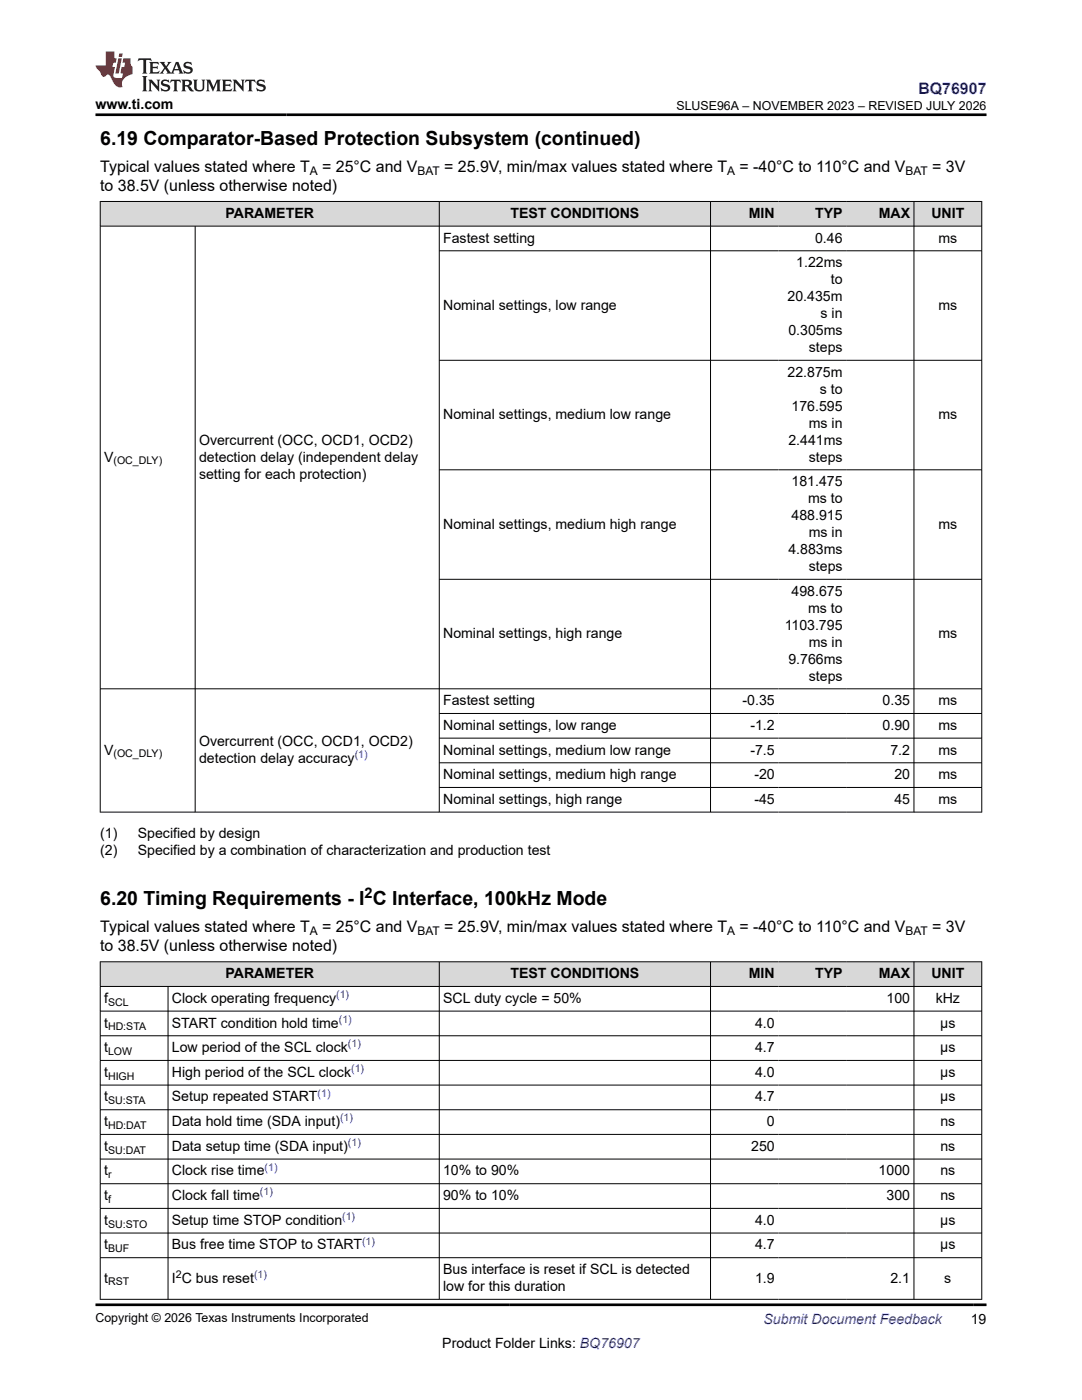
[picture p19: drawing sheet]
<svg xmlns="http://www.w3.org/2000/svg" width="216mm" height="279mm" viewBox="0 0 216 279" stroke-linecap="round" stroke-linejoin="round" font-family="sans-serif">
<defs><g id="words">
<g font-size="3.9">
<text x="20" y="28.8">6.19 Comparator-Based Protection Subsystem (continued)</text>
<text x="20" y="180.6">6.20 Timing Requirements - I C Interface, 100kHz Mode</text>
</g>
<text font-size="3.2" fill="#00f" x="183.3" y="18.7">BQ76907</text>
<g font-size="3.2">
<text x="20" y="34.3">Typical values stated where T</text>
<text x="64.3" y="34.3">= 25°C and V</text>
<text x="88.6" y="34.3">= 25.9V, min/max values stated where T</text>
<text x="147.6" y="34.3">= -40°C to 110°C and V</text>
<text x="186" y="34.3">= 3V</text>
<text x="20" y="38.1">to 38.5V (unless otherwise noted)</text>
<text x="20" y="186">Typical values stated where T</text>
<text x="20" y="189.8">to 38.5V (unless otherwise noted)</text>
<text x="64.3" y="186">= 25°C and V</text>
<text x="88.6" y="186">= 25.9V, min/max values stated where T</text>
<text x="147.6" y="186">= -40°C to 110°C and V</text>
<text x="186" y="186">= 3V</text>
</g>
<text font-size="2.9" x="72.8" y="179.3">2</text>
<g font-size="2.8">
<text x="19.1" y="21.8">www.ti.com</text>
<text x="45" y="43.5">PARAMETER</text>
<text x="101.9" y="43.5">TEST CONDITIONS</text>
<text x="149.4" y="43.5">MIN</text>
<text x="162.6" y="43.5">TYP</text>
<text x="175.3" y="43.5">MAX</text>
<text x="185.8" y="43.5">UNIT</text>
<text x="88.4" y="48.4">Fastest setting</text>
<text x="158.9" y="53.3">1.22ms</text>
<text x="162.6" y="48.4">0.46</text>
<text x="187.3" y="48.4">ms</text>
<text x="165.8" y="56.7">to</text>
<text x="88.4" y="61.8">Nominal settings, low range</text>
<text x="157.2" y="60.1">20.435m</text>
<text x="163.7" y="63.5">s in</text>
<text x="187.3" y="61.8">ms</text>
<text x="157.3" y="66.9">0.305ms</text>
<text x="161.4" y="70.3">steps</text>
<text x="157.2" y="75.2">22.875m</text>
<text x="88.4" y="83.6">Nominal settings, medium low range</text>
<text x="157.9" y="82">176.595</text>
<text x="163.6" y="78.6">s to</text>
<text x="187.3" y="83.6">ms</text>
<text x="39.7" y="88.7">Overcurrent (OCC, OCD1, OCD2)</text>
<text x="157.3" y="88.7">2.441ms</text>
<text x="161.4" y="85.3">ms in</text>
<text x="20.8" y="92.1">V</text>
<text x="39.7" y="92.1">detection delay (independent delay</text>
<text x="39.7" y="95.5">setting for each protection)</text>
<text x="161.4" y="92.1">steps</text>
<text x="157.9" y="97">181.475</text>
<text x="161.2" y="100.4">ms to</text>
<text x="88.4" y="105.5">Nominal settings, medium high range</text>
<text x="157.9" y="103.8">488.915</text>
<text x="161.4" y="107.2">ms in</text>
<text x="187.3" y="105.5">ms</text>
<text x="157.3" y="110.6">4.883ms</text>
<text x="161.4" y="114">steps</text>
<text x="157.9" y="118.9">498.675</text>
<text x="156.6" y="125.7">1103.795</text>
<text x="161.2" y="122.3">ms to</text>
<text x="88.4" y="127.4">Nominal settings, high range</text>
<text x="161.4" y="129">ms in</text>
<text x="187.3" y="127.4">ms</text>
<text x="157.3" y="132.4">9.766ms</text>
<text x="161.4" y="135.8">steps</text>
<text x="88.4" y="140.7">Fastest setting</text>
<text x="148.2" y="140.7">-0.35</text>
<text x="176.1" y="140.7">0.35</text>
<text x="187.3" y="140.7">ms</text>
<text x="39.7" y="148.9">Overcurrent (OCC, OCD1, OCD2)</text>
<text x="88.4" y="145.7">Nominal settings, low range</text>
<text x="149.7" y="145.7">-1.2</text>
<text x="176.1" y="145.7">0.90</text>
<text x="187.3" y="145.7">ms</text>
<text x="20.8" y="150.6">V</text>
<text x="39.7" y="152.3">detection delay accuracy</text>
<text x="88.4" y="150.6">Nominal settings, medium low range</text>
<text x="88.4" y="155.5">Nominal settings, medium high range</text>
<text x="149.7" y="150.6">-7.5</text>
<text x="150.5" y="155.5">-20</text>
<text x="177.7" y="150.6">7.2</text>
<text x="178.5" y="155.5">20</text>
<text x="187.3" y="150.6">ms</text>
<text x="187.3" y="155.5">ms</text>
<text x="88.4" y="160.4">Nominal settings, high range</text>
<text x="150.5" y="160.4">-45</text>
<text x="178.5" y="160.4">45</text>
<text x="187.3" y="160.4">ms</text>
<text x="20" y="167.2">(1)</text>
<text x="27.5" y="167.2">Specified by design</text>
<text x="20" y="170.6">(2)</text>
<text x="27.5" y="170.6">Specified by a combination of characterization and production test</text>
<text x="45" y="195.2">PARAMETER</text>
<text x="101.9" y="195.2">TEST CONDITIONS</text>
<text x="149.4" y="195.2">MIN</text>
<text x="162.6" y="195.2">TYP</text>
<text x="175.3" y="195.2">MAX</text>
<text x="185.8" y="195.2">UNIT</text>
<text x="20.8" y="200.1">f</text>
<text x="34.3" y="200.1">Clock operating frequency</text>
<text x="88.4" y="200.1">SCL duty cycle = 50%</text>
<text x="176.9" y="200.1">100</text>
<text x="186.7" y="200.1">kHz</text>
<text x="20.8" y="205.1">t</text>
<text x="20.8" y="210">t</text>
<text x="34.3" y="205.1">START condition hold time</text>
<text x="34.3" y="210">Low period of the SCL clock</text>
<text x="150.7" y="205.1">4.0</text>
<text x="150.7" y="210">4.7</text>
<text x="187.6" y="205.1">µs</text>
<text x="187.6" y="210">µs</text>
<text x="20.8" y="214.9">t</text>
<text x="34.3" y="214.9">High period of the SCL clock</text>
<text x="150.7" y="214.9">4.0</text>
<text x="187.6" y="214.9">µs</text>
<text x="20.8" y="219.8">t</text>
<text x="34.3" y="219.8">Setup repeated START</text>
<text x="150.7" y="219.8">4.7</text>
<text x="187.6" y="219.8">µs</text>
<text x="20.8" y="224.7">t</text>
<text x="34.3" y="224.7">Data hold time (SDA input)</text>
<text x="153" y="224.7">0</text>
<text x="187.6" y="224.7">ns</text>
<text x="20.8" y="229.7">t</text>
<text x="34.3" y="229.7">Data setup time (SDA input)</text>
<text x="149.9" y="229.7">250</text>
<text x="187.6" y="229.7">ns</text>
<text x="20.8" y="234.6">t</text>
<text x="20.8" y="239.5">t</text>
<text x="34.3" y="234.6">Clock rise time</text>
<text x="34.3" y="239.5">Clock fall time</text>
<text x="88.4" y="234.6">10% to 90%</text>
<text x="88.4" y="239.5">90% to 10%</text>
<text x="175.3" y="234.6">1000</text>
<text x="176.9" y="239.5">300</text>
<text x="187.6" y="234.6">ns</text>
<text x="187.6" y="239.5">ns</text>
<text x="20.8" y="244.4">t</text>
<text x="34.3" y="244.4">Setup time STOP condition</text>
<text x="150.7" y="244.4">4.0</text>
<text x="187.6" y="244.4">µs</text>
<text x="20.8" y="249.4">t</text>
<text x="34.3" y="249.4">Bus free time STOP to START</text>
<text x="150.7" y="249.4">4.7</text>
<text x="187.6" y="249.4">µs</text>
<text x="20.8" y="256">t</text>
<text x="34.3" y="256">I C bus reset</text>
<text x="88.4" y="254.3">Bus interface is reset if SCL is detected</text>
<text x="88.4" y="257.7">low for this duration</text>
<text x="150.7" y="256">1.9</text>
<text x="177.7" y="256">2.1</text>
<text x="188.4" y="256">s</text>
<text x="88.3" y="269">Product Folder Links: BQ76907</text>
<text x="193.7" y="264.2">19</text>
</g>
<text font-size="2.8" fill="#00f" x="152.4" y="264.2">Submit Document Feedback</text>
<g font-size="2.5">
<text x="135" y="21.9">SLUSE96A – NOVEMBER 2023 – REVISED JULY 2026</text>
<text x="19.1" y="263.9">Copyright © 2026 Texas Instruments Incorporated</text>
</g>
<g font-size="2.4">
<text x="61.8" y="34.9">A</text>
<text x="83.3" y="34.9">BAT</text>
<text x="145.1" y="34.9">A</text>
<text x="180.7" y="34.9">BAT</text>
<text x="61.8" y="186.7">A</text>
<text x="83.3" y="186.7">BAT</text>
<text x="145.1" y="186.7">A</text>
<text x="180.7" y="186.7">BAT</text>
</g>
<g font-size="2.1">
<text x="22.6" y="92.7">(OC_DLY)</text>
<text x="22.6" y="151.1">(OC_DLY)</text>
<text x="21.6" y="200.7">SCL</text>
<text x="21.6" y="205.6">HD:STA</text>
<text x="21.6" y="210.5">LOW</text>
<text x="21.6" y="215.5">HIGH</text>
<text x="21.6" y="220.4">SU:STA</text>
<text x="21.6" y="225.3">HD:DAT</text>
<text x="21.6" y="230.2">SU:DAT</text>
<text x="21.6" y="235.2">r</text>
<text x="21.6" y="240.1">f</text>
<text x="21.6" y="245">SU:STO</text>
<text x="21.6" y="249.9">BUF</text>
<text x="21.6" y="256.5">RST</text>
<text x="35.1" y="255">2</text>
</g>
<g font-size="2.1" fill="#00f">
<text x="70.8" y="151.3">(1)</text>
<text x="67.1" y="199.2">(1)</text>
<text x="67.6" y="204.1">(1)</text>
<text x="69.4" y="209">(1)</text>
<text x="70.1" y="214">(1)</text>
<text x="63.4" y="218.9">(1)</text>
<text x="67.9" y="223.8">(1)</text>
<text x="52.8" y="233.6">(1)</text>
<text x="69.4" y="228.7">(1)</text>
<text x="51.9" y="238.6">(1)</text>
<text x="68.3" y="243.5">(1)</text>
<text x="72.3" y="248.4">(1)</text>
<text x="50.7" y="255">(1)</text>
</g>
</g></defs>
<g fill="#d8d8d8">
<path d="M20 40.2h175.9v4.9h-175.9z" fill-rule="evenodd"/>
<path d="M20.1 40.3h67.5v4.8h-67.5z" fill-rule="evenodd"/>
<path d="M87.7 40.3h54v4.8h-54z" fill-rule="evenodd"/>
<path d="M141.8 40.3h13.5v4.8h-13.5z" fill-rule="evenodd"/>
<path d="M155.3 40.3h13.5v4.8h-13.5z" fill-rule="evenodd"/>
<path d="M168.8 40.3h13.5v4.8h-13.5z" fill-rule="evenodd"/>
<path d="M182.4 40.3h13.4v4.8h-13.4z" fill-rule="evenodd"/>
</g>
<g fill="none" stroke="#000" stroke-width=".2">
<path d="M19.9 40.2h176.1M19.9 45.1h176.1M20 40.1v122M38.9 45.1v117M87.7 40.1v122M87.7 50.1h108.3M141.8 40.1v122M182.4 40.1v122M195.9 40.1v122M87.7 71.9h108.3M87.7 93.8h108.3M87.7 115.6h108.3"/>
<path d="M19.9 137.5h176.1M87.7 142.4h108.3M87.7 147.3h108.3M87.7 152.2h108.3M87.7 157.2h108.3M19.9 162.1h176.1"/>
</g>
<g fill="#d8d8d8">
<path d="M20 191.9h175.9v5h-175.9z" fill-rule="evenodd"/>
<path d="M20.1 192h67.5v4.8h-67.5z" fill-rule="evenodd"/>
<path d="M87.7 192h54v4.8h-54z" fill-rule="evenodd"/>
<path d="M141.8 192h13.5v4.8h-13.5z" fill-rule="evenodd"/>
<path d="M155.3 192h13.5v4.8h-13.5z" fill-rule="evenodd"/>
<path d="M168.8 192h13.5v4.8h-13.5z" fill-rule="evenodd"/>
<path d="M182.4 192h13.4v4.8h-13.4z" fill-rule="evenodd"/>
</g>
<g fill="none" stroke="#000" stroke-width=".2">
<path d="M19.9 191.9h176.1M19.9 196.9h176.1M20 191.9v67.5M33.5 196.9v62.5M87.7 191.9v67.5M141.8 191.9v67.5M182.4 191.9v67.5M195.9 191.9v67.5M19.9 201.8h176.1M19.9 206.7h176.1M19.9 211.6h176.1M19.9 216.6h176.1"/>
<path d="M19.9 221.5h176.1M19.9 226.4h176.1M19.9 231.3h176.1M19.9 236.2h176.1M19.9 241.2h176.1M19.9 246.1h176.1M19.9 251h176.1M19.9 259.3h176.1"/>
</g>
<path d="M27.7 11.6l-.2 .6 .5-.2h.6v.1v2.2l-.2 .4h1l-.2-.4v-2.2v-.1h.5l.5 .2-.1-.6zM29.8 12.4l.2 .3v1.6l-.2 .4h1.9l.1-.6a1.08 1.08 0 0 1-1.3 .2v-.7h.6l.4 .2v-.7l-.4 .2h-.6v-.5l.2-.2a1 1 0 0 1 1 .3l-.1-.5zM31.8 12.4l1 1.1-1 1.2h.9l-.2-.2 .4-.8 .5 .8-.2 .2h1.6l-.2-.2 .1-.5h1l.1 .5-.1 .2h.9l-.2-.4-.8-1.9h-.5l-1 2.1-.8-1.1 .9-1h-.8l.2 .2-.5 .6-.3-.6 .1-.2zM35.2 12.8l.4 1h-.8zM36.8 12.5a.65 .65 0 0 0-.2 .7 .65 .65 0 0 0 .6 .5l.7 .1 .1 .3a.79 .79 0 0 1-.7 .4 .79 .79 0 0 1-.7-.5l.1 .7 .2-.1a.93 .93 0 0 0 1.1 0 .93 .93 0 0 0 .4-.9 1.46 1.46 0 0 0-1.2-.6l-.1-.3a1.09 1.09 0 0 1 1.2 .2l-.2-.6-.1 .1-.6-.2zM28.4 15.2l.2 .4v2.2l-.2 .4h1l-.2-.4v-2.2l.2-.4zM29.6 15.9l.2 .4v1.5l-.2 .4h.8l-.3-.4v-1.3l1.7 1.8v-2l.2-.4h-.8l.2 .2 .1 1.1-1.2-1.3zM32.3 16a.65 .65 0 0 0-.2 .8 .65 .65 0 0 0 .7 .4l.6 .2 .1 .2a.79 .79 0 0 1-.7 .4 .79 .79 0 0 1-.7-.5l.1 .7 .2-.1a.93 .93 0 0 0 1.1 .1 .93 .93 0 0 0 .4-1 1.46 1.46 0 0 0-1.2-.5l-.1-.4a1.09 1.09 0 0 1 1.2 .2l-.2-.6-.1 .1-.6-.1zM34.1 15.9l-.1 .6a.63 .63 0 0 1 .7-.3l.1 1.6-.3 .4h1l-.2-.4v-1.6a.66 .66 0 0 1 .8 .3l-.1-.6zM36.2 15.9l.2 .4v1.5l-.2 .4h.9l-.2-.2v-.7h.5l.1 .2a.79 .79 0 0 0 1.2 .6l-1-.9a.61 .61 0 0 0 .6-.6 .61 .61 0 0 0-.5-.7zM36.9 16.2h.2a.47 .47 0 0 1 .5 .1 .47 .47 0 0 1 .1 .5l-.2 .1-.6 .1zM38.5 15.9l.2 .2a2.27 2.27 0 0 0 .4 2 1.04 1.04 0 0 0 1.7-.7v-1.3l.2-.2h-.8l.2 .4v1.1a.6 .6 0 0 1-.6 .6 .6 .6 0 0 1-.6-.6v-1.1l.3-.4zM41.1 15.9l.2 .4v1.5l-.2 .4h.7l-.2-.4v-1.4l.9 1.9 .8-1.9v1.4l-.2 .4h1l-.3-.4v-1.5l.3-.4h-.8l-.7 1.5-.7-1.5zM44.3 15.9l.2 .4v1.5l-.2 .4h1.9l.1-.6a1.09 1.09 0 0 1-1.3 .2v-.7h.6l.4 .2v-.6l-.4 .2h-.6v-.6l.2-.1a1.01 1.01 0 0 1 1 .3l-.1-.6zM46.4 15.9l.3 .4v1.5l-.3 .4h.8l-.2-.4v-1.3l1.6 1.8v-2l.2-.4h-.7l.2 .2v1.1l-1.2-1.3zM49 15.9l-.1 .6a.63 .63 0 0 1 .8-.3v1.6l-.3 .4h1l-.2-.4v-1.6a.66 .66 0 0 1 .8 .3l-.1-.6zM51.4 16a.65 .65 0 0 0-.2 .8 .65 .65 0 0 0 .6 .4l.6 .2 .2 .2a.79 .79 0 0 1-.8 .4 .79 .79 0 0 1-.6-.5l.1 .7 .2-.1a.93 .93 0 0 0 1 .1 .93 .93 0 0 0 .5-1 1.46 1.46 0 0 0-1.3-.5l-.1-.4a1.09 1.09 0 0 1 1.3 .2l-.2-.6-.2 .1-.5-.1z" fill="#231f20"/>
<path d="M21.1 10.3v2.7h-2v.4l.9 1a.95 .95 0 0 0 .9 .9 .59 .59 0 0 1 .6-.4 .59 .59 0 0 1 .5 .3l.4 .8a1.59 1.59 0 0 0 2.1 1.4 1.61 1.61 0 0 1 1-2.3l1-.3-.1-1.5a1.59 1.59 0 0 1-.4-1.7h-1.4l-.2 .9h.5l-.1 .9h-.5l-.2 .9v.3l.4 .1-.2 .9h-.6a.73 .73 0 0 1-1.1-.7l.3-1.5h-.5l.2-.9h.5l.2-.9h-.5v-1.3zM23.6 11.6l-.6 3.1h.7l.6-3.1zM23.8 10.7l-.1 .6h.7l.1-.6z" fill="#ed1c24"/>
<path d="M19.1 22.9h177.8M19.1 260.4h177.8" fill="none" stroke="#000" stroke-width=".53"/>
<use href="#words"/>
</svg>
